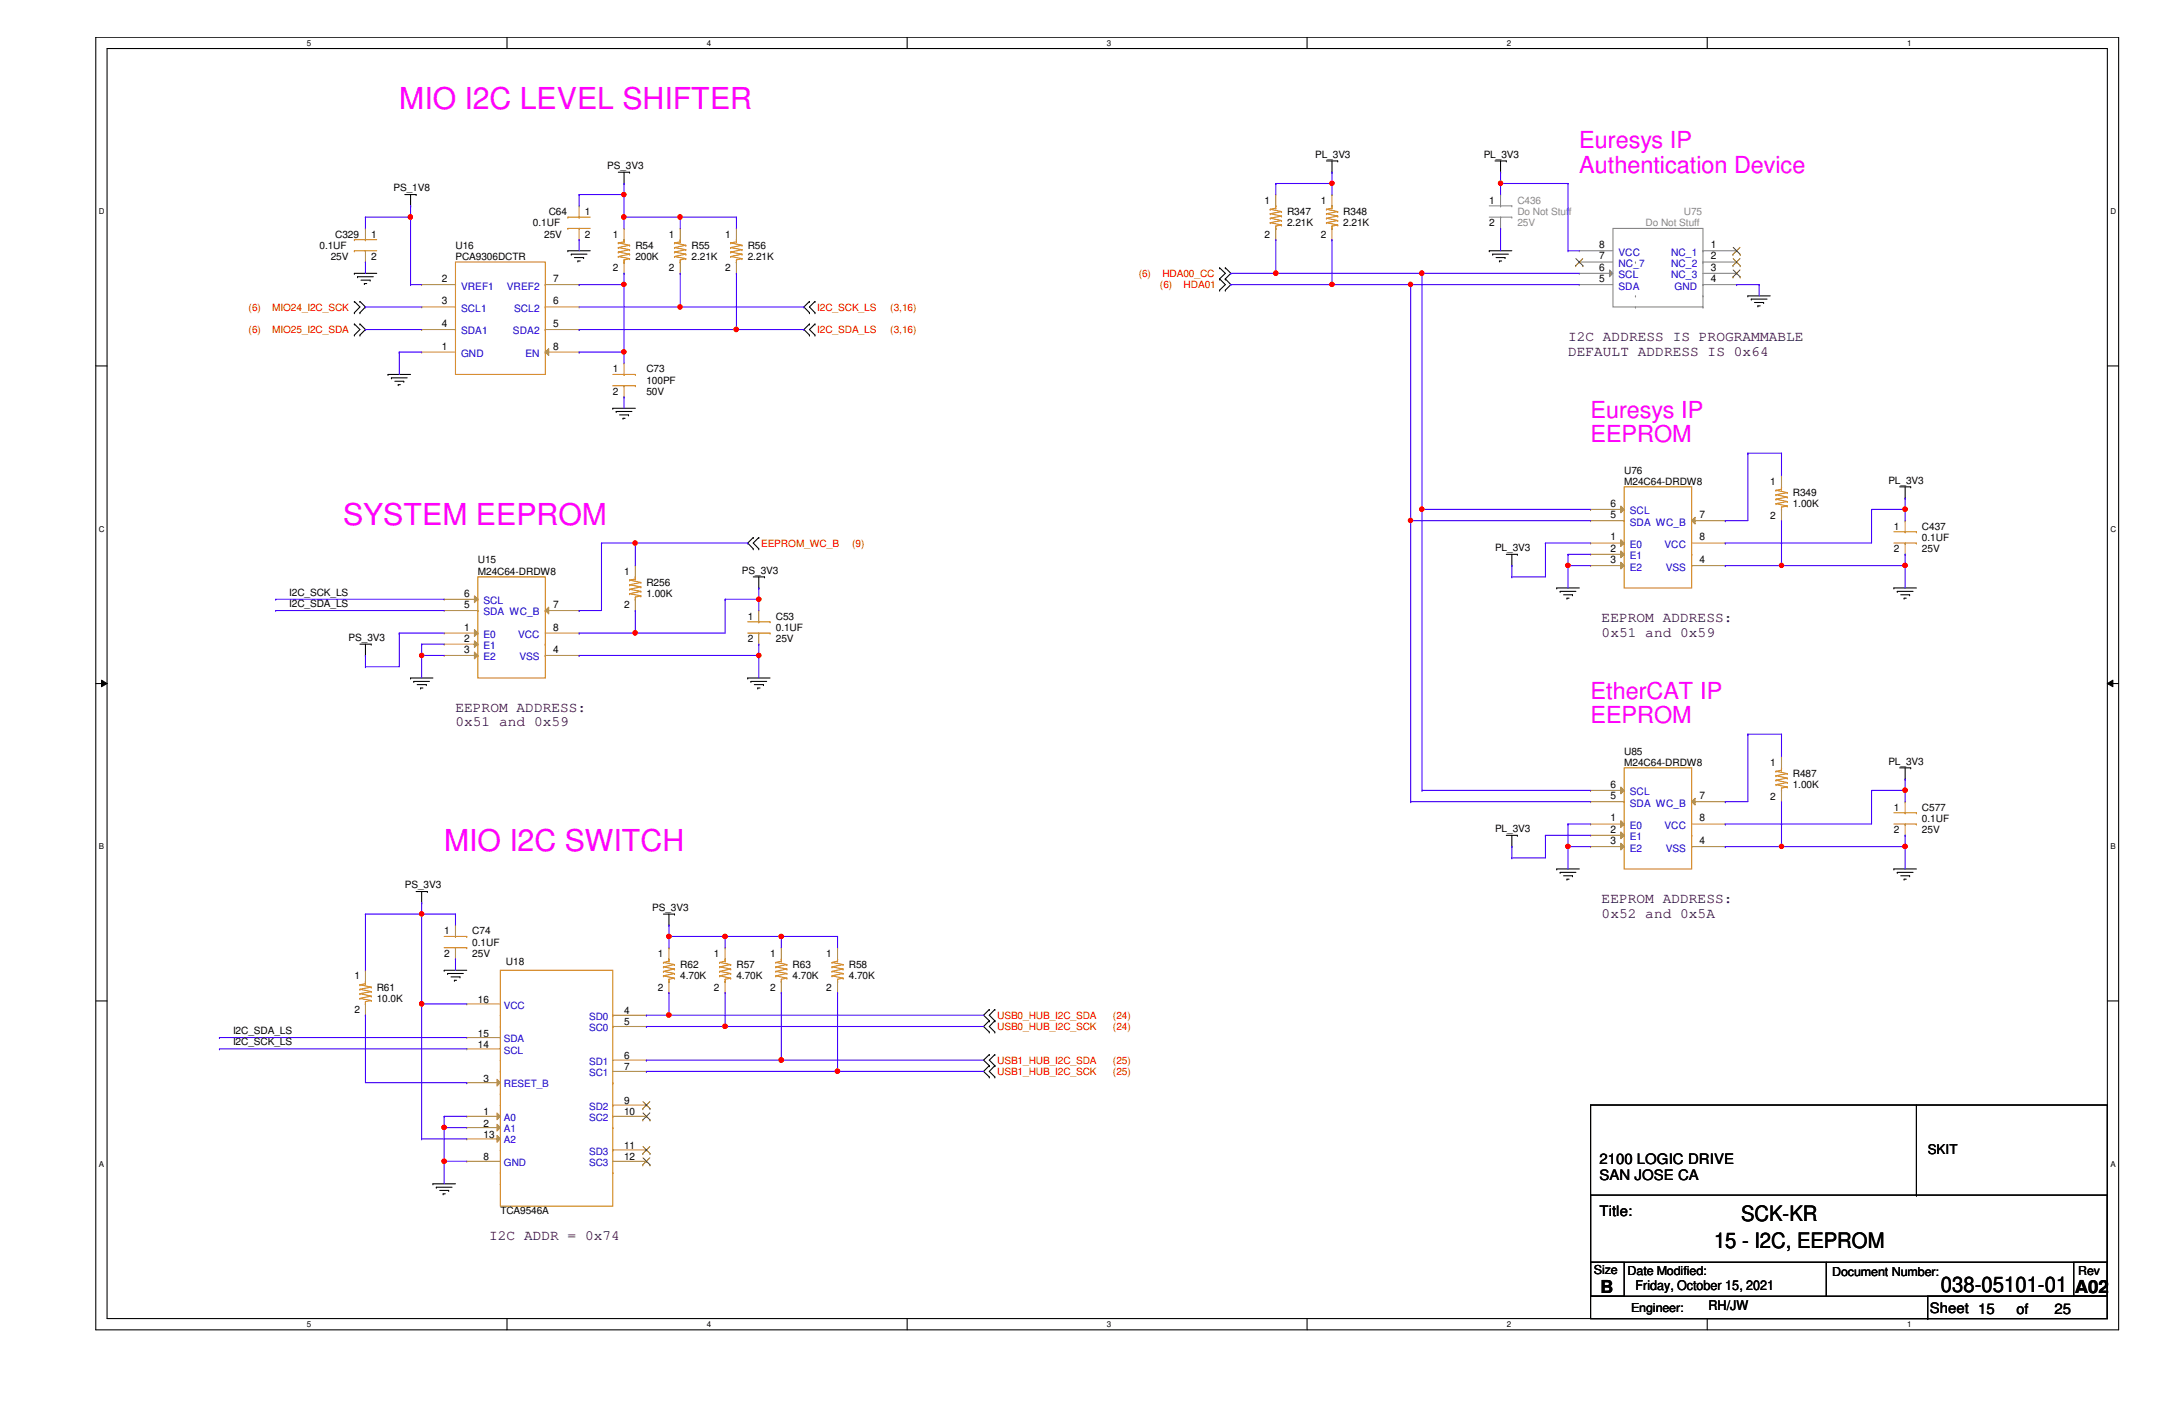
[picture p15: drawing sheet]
<svg xmlns="http://www.w3.org/2000/svg" width="432mm" height="279mm" viewBox="0 0 432 279" stroke-linecap="round" stroke-linejoin="round" font-family="sans-serif">
<defs><g id="words">
<g font-size="6" fill="#f0f">
<text x="79.4" y="21.7">MIO I2C LEVEL SHIFTER</text>
<text x="68.2" y="104.4">SYSTEM EEPROM</text>
<text x="88.3" y="169.2">MIO I2C SWITCH</text>
</g>
<g font-size="4.7" fill="#f0f">
<text x="314.1" y="29.5">Euresys IP</text>
<text x="314.1" y="34.3">Authentication Device</text>
<text x="316.4" y="83.1">Euresys IP</text>
<text x="316.4" y="88">EEPROM</text>
<text x="316.4" y="139">EtherCAT IP</text>
<text x="316.4" y="143.8">EEPROM</text>
</g>
<g font-size="4.2">
<text x="346.3" y="242.8">SCK-KR</text>
<text x="340.9" y="248.2">15 - I2C, EEPROM</text>
<text x="386" y="256.9">038-05101-01</text>
</g>
<g font-size="3.6">
<text x="318.3" y="257">B</text>
<text x="412.7" y="257">A02</text>
</g>
<g font-size="2.9" fill="#400040">
<text x="311.9" y="67.8">I2C ADDRESS IS PROGRAMMABLE</text>
<text x="311.9" y="70.7">DEFAULT ADDRESS IS 0x64</text>
<text x="318.6" y="123.7">EEPROM ADDRESS:</text>
<text x="318.6" y="126.6">0x51 and 0x59</text>
<text x="90.6" y="141.6">EEPROM ADDRESS:</text>
<text x="90.6" y="144.4">0x51 and 0x59</text>
<text x="318.6" y="179.6">EEPROM ADDRESS:</text>
<text x="318.6" y="182.5">0x52 and 0x5A</text>
<text x="97.3" y="246.6">I2C ADDR = 0x74</text>
</g>
<g font-size="2.9">
<text x="318.1" y="231.5">2100 LOGIC DRIVE</text>
<text x="318.1" y="234.7">SAN JOSE CA</text>
<text x="318.1" y="241.8">Title:</text>
<text x="383.8" y="261">Sheet 15</text>
<text x="401.1" y="261.2">of</text>
<text x="408.6" y="261.2">25</text>
</g>
<g font-size="2.7">
<text x="383.4" y="229.5">SKIT</text>
<text x="325.3" y="256.6">Friday, October 15, 2021</text>
<text x="339.8" y="260.6">RH/JW</text>
</g>
<g font-size="2.5">
<text x="317" y="253.3">Size</text>
<text x="323.7" y="253.5">Date Modified:</text>
<text x="364.4" y="253.7">Document Number:</text>
<text x="413.3" y="253.5">Rev</text>
<text x="324.4" y="260.9">Engineer:</text>
</g>
<g font-size="2">
<text x="120.8" y="33.6">PS_3V3</text>
<text x="261.6" y="31.4">PL_3V3</text>
<text x="295.1" y="31.4">PL_3V3</text>
<text x="78.3" y="38.1">PS_1V8</text>
<text x="251.5" y="40.5">1</text>
<text x="262.7" y="40.5">1</text>
<text x="296.2" y="40.5">1</text>
<text x="66.7" y="47.2">C329</text>
<text x="73.8" y="47.2">1</text>
<text x="106" y="45">0.1UF</text>
<text x="108.2" y="47.2">25V</text>
<text x="109.1" y="42.8">C64</text>
<text x="116.3" y="42.8">1</text>
<text x="116.3" y="47.2">2</text>
<text x="121.9" y="47.2">1</text>
<text x="133.1" y="47.2">1</text>
<text x="144.2" y="47.2">1</text>
<text x="251.5" y="47.2">2</text>
<text x="256" y="45">2.21K</text>
<text x="256" y="42.8">R347</text>
<text x="262.7" y="47.2">2</text>
<text x="267.2" y="45">2.21K</text>
<text x="267.2" y="42.8">R348</text>
<text x="296.2" y="45">2</text>
<text x="63.5" y="49.5">0.1UF</text>
<text x="65.8" y="51.7">25V</text>
<text x="73.8" y="51.7">2</text>
<text x="90.6" y="49.5">U16</text>
<text x="90.6" y="51.7">PCA9306DCTR</text>
<text x="121.9" y="53.9">2</text>
<text x="126.4" y="51.7">200K</text>
<text x="126.4" y="49.5">R54</text>
<text x="133.1" y="53.9">2</text>
<text x="137.5" y="51.7">2.21K</text>
<text x="137.5" y="49.5">R55</text>
<text x="144.2" y="53.9">2</text>
<text x="148.7" y="51.7">2.21K</text>
<text x="148.7" y="49.5">R56</text>
<text x="318.1" y="53.8">6</text>
<text x="318.1" y="49.4">8</text>
<text x="318.1" y="51.6">7</text>
<text x="340.3" y="49.4">1</text>
<text x="340.3" y="51.6">2</text>
<text x="340.3" y="53.8">3</text>
<text x="87.9" y="56.1">2</text>
<text x="110" y="56.1">7</text>
<text x="318.1" y="56.1">5</text>
<text x="340.3" y="56.1">4</text>
<text x="87.9" y="60.5">3</text>
<text x="87.9" y="65">4</text>
<text x="110" y="65">5</text>
<text x="110" y="60.5">6</text>
<text x="87.9" y="69.5">1</text>
<text x="110" y="69.5">8</text>
<text x="121.9" y="74">1</text>
<text x="128.6" y="74">C73</text>
<text x="128.6" y="76.3">100PF</text>
<text x="121.9" y="78.5">2</text>
<text x="128.6" y="78.5">50V</text>
<text x="323" y="94.2">U76</text>
<text x="320.3" y="100.8">6</text>
<text x="323" y="96.4">M24C64-DRDW8</text>
<text x="352.1" y="96.4">1</text>
<text x="356.6" y="100.9">1.00K</text>
<text x="356.6" y="98.6">R349</text>
<text x="375.6" y="96.2">PL_3V3</text>
<text x="320.3" y="107.5">1</text>
<text x="320.3" y="103">5</text>
<text x="338" y="103">7</text>
<text x="338" y="107.5">8</text>
<text x="352.1" y="103.1">2</text>
<text x="376.7" y="105.4">1</text>
<text x="382.3" y="105.4">C437</text>
<text x="382.3" y="107.6">0.1UF</text>
<text x="95" y="112.1">U15</text>
<text x="297.3" y="109.6">PL_3V3</text>
<text x="320.3" y="109.7">2</text>
<text x="320.3" y="112">3</text>
<text x="338" y="112">4</text>
<text x="376.7" y="109.8">2</text>
<text x="382.3" y="109.8">25V</text>
<text x="57.5" y="118.5">I2C_SCK_LS</text>
<text x="92.3" y="118.7">6</text>
<text x="95" y="114.3">M24C64-DRDW8</text>
<text x="124.1" y="114.3">1</text>
<text x="128.6" y="118.7">1.00K</text>
<text x="128.6" y="116.5">R256</text>
<text x="147.6" y="114.1">PS_3V3</text>
<text x="57.5" y="120.7">I2C_SDA_LS</text>
<text x="92.3" y="125.4">1</text>
<text x="92.3" y="120.9">5</text>
<text x="110" y="120.9">7</text>
<text x="110" y="125.4">8</text>
<text x="124.1" y="121">2</text>
<text x="148.7" y="123.2">1</text>
<text x="154.3" y="123.2">C53</text>
<text x="154.3" y="125.5">0.1UF</text>
<text x="69.3" y="127.5">PS_3V3</text>
<text x="92.3" y="127.6">2</text>
<text x="92.3" y="129.8">3</text>
<text x="110" y="129.8">4</text>
<text x="148.7" y="127.7">2</text>
<text x="154.3" y="127.7">25V</text>
<text x="323" y="150.1">U85</text>
<text x="323" y="152.3">M24C64-DRDW8</text>
<text x="352.1" y="152.3">1</text>
<text x="356.6" y="154.5">R487</text>
<text x="375.6" y="152.1">PL_3V3</text>
<text x="320.3" y="158.9">5</text>
<text x="320.3" y="156.7">6</text>
<text x="338" y="158.9">7</text>
<text x="352.1" y="159">2</text>
<text x="356.6" y="156.8">1.00K</text>
<text x="376.7" y="161.2">1</text>
<text x="382.3" y="161.2">C577</text>
<text x="297.3" y="165.5">PL_3V3</text>
<text x="320.3" y="163.4">1</text>
<text x="320.3" y="165.6">2</text>
<text x="320.3" y="167.9">3</text>
<text x="338" y="167.9">4</text>
<text x="338" y="163.4">8</text>
<text x="376.7" y="165.7">2</text>
<text x="382.3" y="163.4">0.1UF</text>
<text x="382.3" y="165.7">25V</text>
<text x="80.5" y="176.7">PS_3V3</text>
<text x="88.3" y="185.8">1</text>
<text x="93.9" y="185.8">C74</text>
<text x="129.7" y="181.1">PS_3V3</text>
<text x="88.3" y="190.3">2</text>
<text x="93.9" y="188">0.1UF</text>
<text x="93.9" y="190.3">25V</text>
<text x="100.6" y="191.9">U18</text>
<text x="130.8" y="190.3">1</text>
<text x="142" y="190.3">1</text>
<text x="153.2" y="190.3">1</text>
<text x="164.3" y="190.3">1</text>
<text x="70.5" y="194.8">1</text>
<text x="74.9" y="197">R61</text>
<text x="130.8" y="197">2</text>
<text x="135.3" y="194.8">4.70K</text>
<text x="135.3" y="192.5">R62</text>
<text x="142" y="197">2</text>
<text x="146.5" y="194.8">4.70K</text>
<text x="146.5" y="192.5">R57</text>
<text x="153.2" y="197">2</text>
<text x="157.6" y="194.8">4.70K</text>
<text x="157.6" y="192.5">R63</text>
<text x="164.3" y="197">2</text>
<text x="168.8" y="194.8">4.70K</text>
<text x="168.8" y="192.5">R58</text>
<text x="70.5" y="201.5">2</text>
<text x="74.9" y="199.2">10.0K</text>
<text x="95" y="199.4">16</text>
<text x="124.1" y="201.7">4</text>
<text x="124.1" y="203.9">5</text>
<text x="46.4" y="205.7">I2C_SDA_LS</text>
<text x="46.4" y="207.9">I2C_SCK_LS</text>
<text x="95" y="208.4">14</text>
<text x="95" y="206.2">15</text>
<text x="96.2" y="215.1">3</text>
<text x="124.1" y="212.9">7</text>
<text x="124.1" y="210.6">6</text>
<text x="96.2" y="221.8">1</text>
<text x="124.1" y="219.6">9</text>
<text x="124.1" y="221.8">10</text>
<text x="96.2" y="224">2</text>
<text x="96.2" y="226.3">13</text>
<text x="96.2" y="230.8">8</text>
<text x="124.1" y="228.5">11</text>
<text x="124.1" y="230.8">12</text>
<text x="99.5" y="241.5">TCA9546A</text>
</g>
<g font-size="2" fill="#878787">
<text x="301.8" y="40.5">C436</text>
<text x="301.8" y="42.8">Do Not Stuff</text>
<text x="301.8" y="45">25V</text>
<text x="327.3" y="45">Do Not Stuff</text>
<text x="334.9" y="42.8">U75</text>
</g>
<g font-size="2" fill="#00c">
<text x="321.9" y="50.8">VCC</text>
<text x="321.9" y="53.1">NC_7</text>
<text x="332.4" y="50.8">NC_1</text>
<text x="332.4" y="53.1">NC_2</text>
<text x="91.7" y="57.6">VREF1</text>
<text x="100.8" y="57.6">VREF2</text>
<text x="321.9" y="55.3">SCL</text>
<text x="321.9" y="57.6">SDA</text>
<text x="332.4" y="55.3">NC_3</text>
<text x="333.1" y="57.6">GND</text>
<text x="91.7" y="62">SCL1</text>
<text x="102.2" y="62">SCL2</text>
<text x="91.7" y="71">GND</text>
<text x="91.7" y="66.5">SDA1</text>
<text x="102" y="66.5">SDA2</text>
<text x="104.5" y="71">EN</text>
<text x="324.1" y="104.5">SDA WC_B</text>
<text x="324.1" y="102.3">SCL</text>
<text x="324.1" y="109">E0</text>
<text x="324.1" y="111.2">E1</text>
<text x="324.1" y="113.5">E2</text>
<text x="331" y="109">VCC</text>
<text x="331.3" y="113.5">VSS</text>
<text x="96.1" y="122.4">SDA WC_B</text>
<text x="96.1" y="120.1">SCL</text>
<text x="96.1" y="126.9">E0</text>
<text x="96.1" y="129.1">E1</text>
<text x="96.1" y="131.3">E2</text>
<text x="103" y="126.9">VCC</text>
<text x="103.3" y="131.3">VSS</text>
<text x="324.1" y="160.4">SDA WC_B</text>
<text x="324.1" y="158.2">SCL</text>
<text x="324.1" y="164.8">E0</text>
<text x="324.1" y="167.1">E1</text>
<text x="331" y="164.8">VCC</text>
<text x="324.1" y="169.3">E2</text>
<text x="331.3" y="169.3">VSS</text>
<text x="100.2" y="200.6">VCC</text>
<text x="117.2" y="202.8">SD0</text>
<text x="100.2" y="209.5">SCL</text>
<text x="100.2" y="207.3">SDA</text>
<text x="117.2" y="205">SC0</text>
<text x="117.2" y="214">SC1</text>
<text x="117.2" y="211.8">SD1</text>
<text x="100.2" y="216.2">RESET_B</text>
<text x="117.2" y="220.7">SD2</text>
<text x="100.2" y="222.9">A0</text>
<text x="100.2" y="225.2">A1</text>
<text x="100.2" y="227.4">A2</text>
<text x="117.2" y="222.9">SC2</text>
<text x="100.2" y="231.9">GND</text>
<text x="117.2" y="229.6">SD3</text>
<text x="117.2" y="231.9">SC3</text>
</g>
<g font-size="2" fill="#f00">
<text x="226.5" y="55.1">(6)</text>
<text x="230.7" y="57.3">(6)</text>
<text x="231.2" y="55.1">HDA00_CC</text>
<text x="235.4" y="57.3">HDA01</text>
<text x="49.4" y="61.8">(6)</text>
<text x="54.1" y="61.8">MIO24_I2C_SCK</text>
<text x="162.6" y="61.8">I2C_SCK_LS</text>
<text x="177.1" y="61.8">(3,16)</text>
<text x="49.4" y="66.3">(6)</text>
<text x="54.1" y="66.3">MIO25_I2C_SDA</text>
<text x="162.6" y="66.3">I2C_SDA_LS</text>
<text x="177.1" y="66.3">(3,16)</text>
<text x="151.4" y="108.7">EEPROM_WC_B</text>
<text x="169.5" y="108.7">(9)</text>
<text x="198.3" y="202.6">USB0_HUB_I2C_SDA</text>
<text x="221.4" y="202.6">(24)</text>
<text x="198.3" y="204.8">USB0_HUB_I2C_SCK</text>
<text x="221.4" y="204.8">(24)</text>
<text x="198.3" y="211.5">USB1_HUB_I2C_SDA</text>
<text x="198.3" y="213.7">USB1_HUB_I2C_SCK</text>
<text x="221.4" y="211.5">(25)</text>
<text x="221.4" y="213.7">(25)</text>
</g>
<g font-size="1.6">
<text x="61" y="9.1">5</text>
<text x="140.6" y="9.1">4</text>
<text x="220.2" y="9.1">3</text>
<text x="299.7" y="9.1">2</text>
<text x="379.3" y="9.1">1</text>
<text x="19.6" y="42.6">D</text>
<text x="419.7" y="42.6">D</text>
<text x="19.6" y="105.7">C</text>
<text x="419.7" y="105.7">C</text>
<text x="19.6" y="168.9">B</text>
<text x="419.7" y="168.9">B</text>
<text x="19.6" y="232">A</text>
<text x="419.7" y="232">A</text>
<text x="61" y="263.9">5</text>
<text x="140.6" y="263.9">4</text>
<text x="220.2" y="263.9">3</text>
<text x="299.7" y="263.9">2</text>
<text x="379.3" y="263.9">1</text>
</g>
</g></defs>
<path d="M19.1 7.4h402.3v257.1h-402.3zM21.3 9.7h397.8v252.5h-397.8z" fill="none" stroke="#000" stroke-width=".21"/>
<g fill="#fff">
<path d="M61 7.7h.9v1.7h-.9z"/>
<path d="M61 262.5h.9v1.7h-.9z"/>
</g>
<path d="M100.8 7.4v2.3M100.8 262.2v2.3" fill="none" stroke="#000" stroke-width=".21"/>
<g fill="#fff">
<path d="M140.6 7.7h.9v1.7h-.9z"/>
<path d="M140.6 262.5h.9v1.7h-.9z"/>
</g>
<path d="M180.4 7.4v2.3M180.4 262.2v2.3" fill="none" stroke="#000" stroke-width=".21"/>
<g fill="#fff">
<path d="M220.2 7.7h.9v1.7h-.9z"/>
<path d="M220.2 262.5h.9v1.7h-.9z"/>
</g>
<path d="M260 7.4v2.3M260 262.2v2.3" fill="none" stroke="#000" stroke-width=".21"/>
<g fill="#fff">
<path d="M299.7 7.7h.9v1.7h-.9z"/>
<path d="M299.7 262.5h.9v1.7h-.9z"/>
</g>
<path d="M339.6 7.4v2.3M339.6 262.2v2.3" fill="none" stroke="#000" stroke-width=".21"/>
<g fill="#fff">
<path d="M379.3 7.7h.9v1.7h-.9z"/>
<path d="M379.3 262.5h.9v1.7h-.9z"/>
<path d="M19.6 41.2h1.2v1.8h-1.2z"/>
<path d="M419.7 41.2h1.2v1.8h-1.2z"/>
<path d="M19.6 104.3h1.2v1.8h-1.2z"/>
<path d="M419.7 104.3h1.2v1.8h-1.2z"/>
</g>
<path d="M19.1 72.8h2.2M419.1 72.8h2.3" fill="none" stroke="#000" stroke-width=".21"/>
<g fill="#fff">
<path d="M19.6 167.5h1.1v1.7h-1.1z"/>
<path d="M419.7 167.5h1.1v1.7h-1.1z"/>
</g>
<path d="M19.1 135.9h2.2M419.1 135.9h2.3" fill="none" stroke="#000" stroke-width=".21"/>
<path d="M20.2 135.3l1.1 .6-1.1 .7zM419.1 135.9l1.1-.6v1.3z" fill="#000"/>
<path d="M20.2 135.3l1.1 .6-1.1 .7zM419.1 135.9l1.1-.6v1.3z" fill="none" stroke="#000" stroke-width=".2"/>
<g fill="#fff">
<path d="M19.6 230.6h1.1v1.8h-1.1z"/>
<path d="M419.7 230.6h1.1v1.8h-1.1z"/>
</g>
<g fill="none" stroke="#000" stroke-width=".21">
<path d="M80.5 38.7h2.3M81.7 38.7v2.2M82.8 38.7h.1M123 34.2h2.2M124.1 36.5h.1M124.1 34.2v2.3M125.2 34.2h.1M263.8 32h2.3M264.9 34.2h.1M264.9 32v2.2M266.1 32h.1M297.3 32h2.3"/>
<path d="M298.5 34.2h.1M298.5 32v2.2M299.6 32h.1M70.5 54.4h.1M70.5 59.9h.1M70.5 54.4h4.4M70.5 59.9l1.1 1.1-1.1 1.2M71.1 55h.1M71.1 55h3.2M71.6 59.9h.1M71.6 59.9l1.1 1.1-1.1 1.2M71.8 55.7h1.8"/>
<path d="M72.5 56.4h.1M72.5 56.4h.4M73.6 55.7h.1M81.7 40.9h.1M112.9 49.9h.1M112.9 49.9h4.5M113.6 50.5h.1M113.6 50.5h3.2M114.3 51.2h1.8M114.9 51.9h.1M114.9 51.9h.5M116.1 51.2h.1"/>
<path d="M161 59.9h.1M161 59.9l-1.1 1.1 1.1 1.2M162.1 59.9h.1M162.1 59.9l-1.1 1.1 1.1 1.2M242.6 55.5h.1M242.6 53.3h.1M242.6 57.7h.1M242.6 53.3l1.1 1.1-1.1 1.1M242.6 55.5l1.1 1.1-1.1 1.1M243.7 53.3h.1M243.7 55.5h.1M243.7 57.7h.1"/>
<path d="M243.7 53.3l1.1 1.1-1.1 1.1M243.7 55.5l1.1 1.1-1.1 1.1M296.2 49.9h.1M296.2 49.9h4.5M296.9 50.5h.1M296.9 50.5h3.1M297.6 51.2h1.7M298.2 51.9h.1M298.2 51.9h.5M299.3 51.2h.1M347.6 58.8h.1M347.6 58.8h4.5"/>
<path d="M348.3 59.5h.1M348.3 59.5h3.2M70.5 62.2h.1M70.5 66.6h.1M70.5 64.4h.1M70.5 64.4l1.1 1.1-1.1 1.1M71.6 62.2h.1M71.6 64.4h.1M71.6 66.6h.1M71.6 64.4l1.1 1.1-1.1 1.1M77.2 74.5h.1M77.2 74.5h4.5"/>
<path d="M77.9 75.1h.1M77.9 75.1h3.1M78.5 75.8h1.8M79.2 76.5h.1M79.2 76.5h.4M80.3 75.8h.1M161 62.2h.1M161 64.4h.1M161 66.6h.1M161 64.4l-1.1 1.1 1.1 1.1M162.1 62.2h.1M162.1 66.6h.1"/>
<path d="M162.1 64.4h.1M162.1 64.4l-1.1 1.1 1.1 1.1M349 60.2h1.8M349.6 60.8h.1M349.6 60.8h.5M350.8 60.2h.1M121.9 81.2h.1M121.9 81.2h4.5M122.6 81.8h.1M122.6 81.8h3.1M123.2 82.5h1.8M123.9 83.2h.1"/>
<path d="M123.9 83.2h.4M125 82.5h.1M377.8 96.8h2.2M378.9 99.1h.1M378.9 96.8v2.3M380 96.8h.1M149.8 106.9h.1M149.8 109.1h.1M149.8 114.7h2.3M149.8 106.9l-1.1 1.1 1.1 1.1M150.9 116.9h.1M150.9 109.1h.1"/>
<path d="M150.9 106.9h.1M150.9 114.7v2.2M150.9 106.9l-1.1 1.1 1.1 1.1M152.1 114.7h.1M299.6 110.2h2.2M300.7 112.5h.1M300.7 110.2v2.3M301.8 110.2h.1M309.6 116.9h.1M309.6 116.9h4.5M310.3 117.6h.1M310.3 117.6h3.1"/>
<path d="M311 118.3h1.8M311.7 119h.1M311.7 119h.4M312.8 118.3h.1M376.7 116.9h.1M376.7 116.9h4.5M377.4 117.6h.1M377.4 117.6h3.1M378 118.3h1.8M378.7 119h.1M378.7 119h.4M379.8 118.3h.1"/>
<path d="M71.6 128.1h2.2M72.7 130.3h.1M72.7 128.1v2.2M73.8 128.1h.1M81.7 134.8h.1M81.7 134.8h4.4M82.3 135.5h.1M82.3 135.5h3.1M83 136.1h1.8M83.7 136.8h.1M83.7 136.8h.4M84.8 136.1h.1"/>
<path d="M148.7 134.8h.1M148.7 134.8h4.5M149.4 135.5h.1M149.4 135.5h3.1M150 136.1h1.8M150.7 136.8h.1M150.7 136.8h.5M151.8 136.1h.1M377.8 152.7h2.2M378.9 154.9h.1M378.9 152.7v2.2M380 152.7h.1"/>
<path d="M82.8 177.3h2.2M83.9 179.5h.1M83.9 177.3v2.2M85 177.3h.1M299.6 166.1h2.2M300.7 168.4h.1M300.7 166.1v2.3M301.8 166.1h.1M309.6 172.8h.1M309.6 172.8h4.5M310.3 173.5h.1M310.3 173.5h3.1"/>
<path d="M311 174.2h1.8M311.7 174.8h.1M311.7 174.8h.4M312.8 174.2h.1M376.7 172.8h.1M376.7 172.8h4.5M377.4 173.5h.1M377.4 173.5h3.1M378 174.2h1.8M378.7 174.8h.1M378.7 174.8h.4M379.8 174.2h.1"/>
<path d="M19.1 199.1h2.2M88.3 193h.1M88.3 193h4.5M89 193.6h.1M89 193.6h3.2M89.7 194.3h1.8M90.4 194.9h.1M90.4 194.9h.4M91.5 194.3h.1M132 181.8h2.2M133.1 184h.1M133.1 181.8v2.2"/>
<path d="M134.2 181.8h.1M419.1 199.1h2.3M196.8 200.7h.1M196.8 203h.1M196.8 205.2h.1M196.8 209.7h.1M196.8 211.9h.1M196.8 214.2h.1M196.8 200.7l-1.2 1.2 1.2 1.1M196.8 203l-1.2 1.1 1.2 1.1M196.8 209.7l-1.2 1.1 1.2 1.1M196.8 211.9l-1.2 1.2 1.2 1.1"/>
<path d="M197.9 203h.1M197.9 200.7h.1M197.9 205.2h.1M197.9 211.9h.1M197.9 209.7h.1M197.9 214.2h.1M197.9 200.7l-1.1 1.2 1.1 1.1M197.9 203l-1.1 1.1 1.1 1.1M197.9 209.7l-1.1 1.1 1.1 1.1M197.9 211.9l-1.1 1.2 1.1 1.1M316.4 219.8h102.7v42.4h-102.7zM381.2 219.8v17.9"/>
<path d="M86.1 235.4h.1M86.1 235.4h4.5M86.8 236.1h.1M86.8 236.1h3.1M87.5 236.7h1.7M88.1 237.4h.1M88.1 237.4h.5M89.2 236.7h.1M316.4 237.7h102.7v13.3h-102.7zM381.2 237.7h.1M316.4 251h46.9v6.8h-46.9zM316.4 251h6.6v6.8h-6.6z"/>
<path d="M363.3 251h55.8v6.8h-55.8zM383.4 257.8h35.7v4.4h-35.7zM412.5 251h6.6v6.8h-6.6zM316.4 262.2h67M383.4 262.2h.1"/>
</g>
<path d="M95 114.7h13.5v20.1h-13.5zM95 119.2h.1M95 130.3h.1M95 128.1h.1M95 125.9h.1M95 121.4h.1M108.5 130.3h.1M108.5 128.1h.1M108.5 121.4h.1" fill="none" stroke="#cc8006" stroke-width=".21"/>
<path d="M94.4 125.2l.6 .7-.6 .7z" fill="#a84"/>
<path d="M88.3 125.9h.1M88.3 125.9h6.7M94.4 125.2l.6 .7-.6 .7z" fill="none" stroke="#a84" stroke-width=".21"/>
<path d="M94.4 127.4l.6 .7-.6 .7z" fill="#a84"/>
<path d="M88.3 128.1h.1M88.3 128.1h6.7M94.4 127.4l.6 .7-.6 .7z" fill="none" stroke="#a84" stroke-width=".21"/>
<path d="M94.4 129.7l.6 .6-.6 .7z" fill="#a84"/>
<path d="M88.3 130.3h.1M88.3 121.4h.1M88.3 130.3h6.7M88.3 121.4h6.7M94.4 129.7l.6 .6-.6 .7zM108.5 130.3h6.7M115.2 130.3h.1" fill="none" stroke="#a84" stroke-width=".21"/>
<path d="M94.4 118.5l.6 .7-.6 .6z" fill="#a84"/>
<path d="M88.3 119.2h.1M88.3 119.2h6.7M94.4 118.5l.6 .7-.6 .6z" fill="none" stroke="#a84" stroke-width=".21"/>
<path d="M109.1 120.7v1.4l-.6-.7z" fill="#a84"/>
<g fill="none" stroke="#a84" stroke-width=".21">
<path d="M115.2 40.9h.1M115.2 47.7h.1M115.2 40.9v2.3M115.2 45.4v2.3M124.1 45.4h.1M124.1 54.4h.1M124.1 45.4v2.3M124.1 52.1v2.3M135.3 45.4h.1M135.3 54.4h.1M135.3 45.4v2.3M135.3 52.1v2.3"/>
<path d="M126.4 112.5h.1M126.4 112.5v2.2M126.4 119.2v2.2M378.9 103.5h.1M378.9 110.2h.1M378.9 103.5v2.2M378.9 108v2.2M108.5 121.4h6.7M108.5 125.9h6.7M109.1 120.7v1.4l-.6-.7zM115.2 121.4h.1M115.2 125.9h.1"/>
<path d="M126.4 121.4h.1M150.9 121.4h.1M150.9 128.1h.1M150.9 121.4v2.3M150.9 125.9v2.2M72.7 193h.1M72.7 193v2.2M72.7 199.6v2.3M166.6 188.5h.1M166.6 197.4h.1M166.6 188.5v2.2M166.6 195.2v2.2"/>
<path d="M72.7 201.9h.1"/>
</g>
<g fill="none" stroke="#cc8006" stroke-width=".21">
<path d="M112.9 45.4h.1M112.9 43.2h.1M112.9 45.4h4.5M112.9 43.2h4.5M115.2 45.4h.1M115.2 43.2h.1M123 51h.1M123 50.1h.1M123 49.2h.1M123 48.3h.1M123 48.3l2.2 .5M123 51l2.2 .4"/>
<path d="M123 50.1l2.2 .4M123 49.2l2.2 .5M124.1 47.7h.1M124.1 52.1h.1M124.1 51.7h.1M124.1 48.1h.1M124.1 47.7v.4M124.1 51.7v.4M124.1 48.1l-1.1 .2M125.2 48.8h.1M125.2 51.4h.1M125.2 50.5h.1"/>
<path d="M125.2 49.7h.1M125.2 51.4l-1.1 .3M125.2 50.5l-2.2 .5M125.2 49.7l-2.2 .4M125.2 48.8l-2.2 .4M134.2 51h.1M134.2 50.1h.1M134.2 49.2h.1M134.2 48.3h.1M134.2 48.3l2.2 .5M134.2 51l2.2 .4M134.2 50.1l2.2 .4"/>
<path d="M134.2 49.2l2.2 .5M135.3 47.7h.1M135.3 52.1h.1M135.3 51.7h.1M135.3 48.1h.1M135.3 47.7v.4M135.3 51.7v.4M135.3 48.1l-1.1 .2M136.4 48.8h.1M136.4 51.4h.1M136.4 50.5h.1M136.4 49.7h.1"/>
<path d="M136.4 51.4l-1.1 .3M136.4 50.5l-2.2 .5M136.4 49.7l-2.2 .4M136.4 48.8l-2.2 .4M323 96.8h13.5v20.1h-13.5zM125.2 118.1h.1M125.2 117.2h.1M125.2 116.3h.1M125.2 115.4h.1M125.2 115.4l2.3 .4M125.2 118.1l2.3 .4M125.2 117.2l2.3 .4"/>
<path d="M125.2 116.3l2.3 .4M126.4 114.7h.1M126.4 119.2h.1M126.4 118.7h.1M126.4 115.1h.1M126.4 114.7v.4M126.4 118.7v.5M126.4 115.1l-1.2 .3M127.5 115.8h.1M127.5 118.5h.1M127.5 117.6h.1M127.5 116.7h.1"/>
<path d="M127.5 118.5l-1.1 .2M127.5 117.6l-2.3 .5M127.5 116.7l-2.3 .5M127.5 115.8l-2.3 .5M323 112.5h.1M323 110.2h.1M323 108h.1M323 103.5h.1M323 101.3h.1M336.5 112.5h.1M336.5 110.2h.1M336.5 103.5h.1"/>
<path d="M376.7 108h4.5M376.7 105.7h4.5M378.9 108h.1M378.9 105.7h.1M381.2 108h.1M381.2 105.7h.1M148.7 125.9h4.5M148.7 123.7h4.5M150.9 125.9h.1M150.9 123.7h.1M153.2 125.9h.1M153.2 123.7h.1"/>
<path d="M71.6 198.5h.1M71.6 197.6h.1M71.6 196.7h.1M71.6 195.8h.1M71.6 195.8l2.2 .5M71.6 198.5l2.2 .5M71.6 197.6l2.2 .5M71.6 196.7l2.2 .5M72.7 195.2h.1M72.7 199.6h.1M72.7 199.2h.1M72.7 195.6h.1"/>
<path d="M72.7 195.2v.4M72.7 199.2v.4M72.7 195.6l-1.1 .2M73.8 196.3h.1M73.8 199h.1M73.8 198.1h.1M73.8 197.2h.1M73.8 199l-1.1 .2M73.8 198.1l-2.2 .4M73.8 197.2l-2.2 .4M73.8 196.3l-2.2 .4M165.5 194.1h.1"/>
<path d="M165.5 193.2h.1M165.5 192.3h.1M165.5 191.4h.1M165.5 191.4l2.2 .4M165.5 194.1l2.2 .4M165.5 193.2l2.2 .4M165.5 192.3l2.2 .4M166.6 190.7h.1M166.6 195.2h.1M166.6 194.7h.1M166.6 191.1h.1M166.6 190.7v.4"/>
<path d="M166.6 194.7v.5M166.6 191.1l-1.1 .3M167.7 191.8h.1M167.7 194.5h.1M167.7 193.6h.1M167.7 192.7h.1M167.7 194.5l-1.1 .2M167.7 193.6l-2.2 .5M167.7 192.7l-2.2 .5M167.7 191.8l-2.2 .5"/>
</g>
<path d="M322.4 107.3l.6 .7-.6 .7z" fill="#a84"/>
<path d="M316.4 108h.1M316.4 108h6.6M322.4 107.3l.6 .7-.6 .7z" fill="none" stroke="#a84" stroke-width=".21"/>
<path d="M322.4 109.6l.6 .6-.6 .7z" fill="#a84"/>
<path d="M316.4 110.2h.1M316.4 110.2h6.6M322.4 109.6l.6 .6-.6 .7z" fill="none" stroke="#a84" stroke-width=".21"/>
<path d="M322.4 111.8l.6 .7-.6 .7z" fill="#a84"/>
<path d="M316.4 112.5h.1M316.4 103.5h.1M316.4 112.5h6.6M316.4 103.5h6.6M322.4 111.8l.6 .7-.6 .7zM336.5 112.5h6.7M343.2 112.5h.1" fill="none" stroke="#a84" stroke-width=".21"/>
<path d="M322.4 100.6l.6 .7-.6 .7z" fill="#a84"/>
<path d="M316.4 101.3h.1M316.4 101.3h6.6M322.4 100.6l.6 .7-.6 .7z" fill="none" stroke="#a84" stroke-width=".21"/>
<path d="M336.5 103.5l.6-.6v1.3z" fill="#a84"/>
<g fill="none" stroke="#a84" stroke-width=".21">
<path d="M253.7 38.7h.1M253.7 38.7v2.2M264.9 38.7h.1M264.9 38.7v2.2M146.5 45.4h.1M146.5 54.4h.1M146.5 45.4v2.3M146.5 52.1v2.3M253.7 47.7h.1M253.7 45.4v2.3M264.9 47.7h.1M264.9 45.4v2.3"/>
<path d="M354.3 94.6h.1M354.3 94.6v2.2M336.5 103.5l.6-.6v1.3zM336.5 103.5h6.7M336.5 108h6.7M343.2 103.5h.1M343.2 108h.1M354.3 103.5h.1M354.3 101.3v2.2M378.9 159.4h.1M378.9 159.4v2.2M378.9 166.1h.1"/>
<path d="M378.9 163.9v2.2M90.6 184h.1M90.6 190.7h.1M90.6 184v2.2M90.6 188.5v2.2M133.1 188.5h.1M133.1 197.4h.1M133.1 188.5v2.2M133.1 195.2v2.2"/>
</g>
<g fill="none" stroke="#cc8006" stroke-width=".21">
<path d="M145.3 51h.1M145.3 50.1h.1M145.3 49.2h.1M145.3 48.3h.1M145.3 48.3l2.3 .5M145.3 51l2.3 .4M145.3 50.1l2.3 .4M145.3 49.2l2.3 .5M146.5 47.7h.1M146.5 52.1h.1M146.5 51.7h.1M146.5 48.1h.1"/>
<path d="M146.5 47.7v.4M146.5 51.7v.4M146.5 48.1l-1.2 .2M147.6 48.8h.1M147.6 51.4h.1M147.6 50.5h.1M147.6 49.7h.1M147.6 51.4l-1.1 .3M147.6 50.5l-2.3 .5M147.6 49.7l-2.3 .4M147.6 48.8l-2.3 .4M252.6 44.3h.1"/>
<path d="M252.6 43.4h.1M252.6 42.5h.1M252.6 41.6h.1M252.6 41.6l2.3 .5M252.6 44.3l2.3 .4M252.6 43.4l2.3 .5M252.6 42.5l2.3 .5M253.7 40.9h.1M253.7 45.4h.1M253.7 45h.1M253.7 41.4h.1M253.7 40.9v.5"/>
<path d="M253.7 45v.4M253.7 41.4l-1.1 .2M254.9 42.1h.1M254.9 44.7h.1M254.9 43.9h.1M254.9 43h.1M254.9 44.7l-1.2 .3M254.9 43.9l-2.3 .4M254.9 43l-2.3 .4M254.9 42.1l-2.3 .4M263.8 44.3h.1M263.8 43.4h.1"/>
<path d="M263.8 42.5h.1M263.8 41.6h.1M263.8 41.6l2.3 .5M263.8 44.3l2.3 .4M263.8 43.4l2.3 .5M263.8 42.5l2.3 .5M264.9 40.9h.1M264.9 45.4h.1M264.9 45h.1M264.9 41.4h.1M264.9 40.9v.5M264.9 45v.4"/>
<path d="M264.9 41.4l-1.1 .2M266.1 42.1h.1M266.1 44.7h.1M266.1 43.9h.1M266.1 43h.1M266.1 44.7l-1.2 .3M266.1 43.9l-2.3 .4M266.1 43l-2.3 .4M266.1 42.1l-2.3 .4M353.2 99.3h.1M353.2 98.4h.1M353.2 97.5h.1"/>
<path d="M353.2 97.5l2.3 .5M353.2 99.3l2.3 .4M353.2 98.4l2.3 .4M354.3 96.8h.1M354.3 97.3h.1M354.3 96.8v.5M354.3 97.3l-1.1 .2M355.5 98h.1M355.5 99.7h.1M355.5 98.8h.1M355.5 99.7l-2.3 .5M355.5 98.8l-2.3 .5"/>
<path d="M355.5 98l-2.3 .4M353.2 100.2h.1M353.2 100.2l2.3 .4M354.3 101.3h.1M354.3 100.8h.1M354.3 100.8v.5M355.5 100.6h.1M355.5 100.6l-1.2 .2M323 152.7h13.5v20.1h-13.5zM323 159.4h.1M323 157.2h.1M336.5 159.4h.1"/>
<path d="M323 168.4h.1M323 166.1h.1M323 163.9h.1M336.5 168.4h.1M336.5 166.1h.1M376.7 163.9h4.5M376.7 161.6h4.5M378.9 163.9h.1M378.9 161.6h.1M381.2 163.9h.1M381.2 161.6h.1M88.3 188.5h4.5"/>
<path d="M88.3 186.2h4.5M90.6 188.5h.1M90.6 186.2h.1M92.8 188.5h.1M92.8 186.2h.1M132 194.1h.1M132 193.2h.1M132 192.3h.1M132 191.4h.1M132 191.4l2.2 .4M132 194.1l2.2 .4M132 193.2l2.2 .4"/>
<path d="M132 192.3l2.2 .4M133.1 190.7h.1M133.1 195.2h.1M133.1 194.7h.1M133.1 191.1h.1M133.1 190.7v.4M133.1 194.7v.5M133.1 191.1l-1.1 .3M134.2 191.8h.1M134.2 194.5h.1M134.2 193.6h.1M134.2 192.7h.1"/>
<path d="M134.2 194.5l-1.1 .2M134.2 193.6l-2.2 .5M134.2 192.7l-2.2 .5M134.2 191.8l-2.2 .5"/>
</g>
<path d="M322.4 163.2l.6 .7-.6 .6z" fill="#a84"/>
<path d="M316.4 163.9h.1M316.4 163.9h6.6M322.4 163.2l.6 .7-.6 .6z" fill="none" stroke="#a84" stroke-width=".21"/>
<path d="M322.4 165.4l.6 .7-.6 .7z" fill="#a84"/>
<path d="M316.4 166.1h.1M316.4 166.1h6.6M322.4 165.4l.6 .7-.6 .7z" fill="none" stroke="#a84" stroke-width=".21"/>
<path d="M322.4 167.7l.6 .7-.6 .6z" fill="#a84"/>
<path d="M316.4 159.4h.1M316.4 159.4h6.6M316.4 168.4h.1M316.4 168.4h6.6M322.4 167.7l.6 .7-.6 .6zM336.5 168.4h6.7M343.2 168.4h.1" fill="none" stroke="#a84" stroke-width=".21"/>
<path d="M322.4 156.5l.6 .7-.6 .7z" fill="#a84"/>
<path d="M316.4 157.2h.1M316.4 157.2h6.6M322.4 156.5l.6 .7-.6 .7z" fill="none" stroke="#a84" stroke-width=".21"/>
<path d="M336.5 159.4l.6-.7v1.4z" fill="#a84"/>
<g fill="none" stroke="#a84" stroke-width=".21">
<path d="M72.7 45.4h.1M72.7 52.1h.1M72.7 45.4v2.3M72.7 49.9v2.2M124.1 72.2h.1M124.1 79h.1M124.1 72.2v2.3M124.1 76.7v2.3M336.5 159.4l.6-.7v1.4zM336.5 159.4h6.7M343.2 159.4h.1M336.5 163.9h6.7"/>
<path d="M343.2 163.9h.1M144.2 188.5h.1M144.2 197.4h.1M144.2 188.5v2.2M144.2 195.2v2.2"/>
</g>
<g fill="none" stroke="#cc8006" stroke-width=".21">
<path d="M70.5 49.9h.1M70.5 47.7h.1M70.5 49.9h4.4M70.5 47.7h4.4M72.7 49.9h.1M72.7 47.7h.1M121.9 76.7h4.5M121.9 74.5h4.5M124.1 76.7h.1M124.1 74.5h.1M126.4 76.7h.1M126.4 74.5h.1"/>
<path d="M99.5 193h22.4v46.9h-22.4zM143.1 194.1h.1M143.1 193.2h.1M143.1 192.3h.1M143.1 191.4h.1M143.1 191.4l2.2 .4M143.1 194.1l2.2 .4M143.1 193.2l2.2 .4M143.1 192.3l2.2 .4M144.2 190.7h.1M144.2 195.2h.1M144.2 194.7h.1"/>
<path d="M144.2 191.1h.1M144.2 190.7v.4M144.2 194.7v.5M144.2 191.1l-1.1 .3M145.3 191.8h.1M145.3 194.5h.1M145.3 193.6h.1M145.3 192.7h.1M145.3 194.5l-1.1 .2M145.3 193.6l-2.2 .5M145.3 192.7l-2.2 .5M145.3 191.8l-2.2 .5"/>
<path d="M99.5 204.1h.1M99.5 201.9h.1M99.5 208.6h.1M99.5 206.3h.1M99.5 213.1h.1M99.5 210.8h.1M99.5 219.8h.1M99.5 217.5h.1M99.5 215.3h.1M121.9 204.1h.1M121.9 201.9h.1M121.9 219.8h.1"/>
<path d="M121.9 215.3h.1M99.5 235.4h.1M99.5 233.2h.1M99.5 230.9h.1M99.5 228.7h.1M99.5 226.5h.1M99.5 224.2h.1M99.5 222h.1M121.9 233.2h.1M121.9 224.2h.1M121.9 228.7h.1M121.9 222h.1"/>
</g>
<path d="M98.8 221.3l.7 .7-.7 .7z" fill="#a84"/>
<path d="M92.8 222h.1M92.8 222h6.7M98.8 221.3l.7 .7-.7 .7z" fill="none" stroke="#a84" stroke-width=".21"/>
<path d="M98.8 223.6l.7 .6-.7 .7z" fill="#a84"/>
<path d="M92.8 224.2h.1M92.8 224.2h6.7M98.8 223.6l.7 .6-.7 .7z" fill="none" stroke="#a84" stroke-width=".21"/>
<path d="M98.8 214.6l.7 .7-.7 .7z" fill="#a84"/>
<g fill="none" stroke="#a84" stroke-width=".21">
<path d="M92.8 199.6h.1M92.8 199.6h6.7M92.8 215.3h.1M92.8 208.6h.1M92.8 206.3h.1M92.8 215.3h6.7M92.8 208.6h6.7M92.8 206.3h6.7M98.8 214.6l.7 .7-.7 .7zM121.9 213.1h6.7M121.9 219.8h6.7M121.9 201.9h6.7"/>
<path d="M121.9 204.1h6.7M121.9 210.8h6.7M128.6 213.1h.1M128.6 219.8h.1M128.6 201.9h.1M128.6 204.1h.1M128.6 210.8h.1M92.8 230.9h.1M92.8 230.9h6.7M121.9 222h6.7M121.9 228.7h6.7M121.9 230.9h6.7"/>
<path d="M128.6 222h.1M128.6 228.7h.1M128.6 230.9h.1"/>
</g>
<g fill="none" stroke="#804000" stroke-width=".2">
<path d="M127.9 219.1l1.4 1.4M129.2 219.1l-1.4 1.4M127.8 220.5h.1M127.8 222.7h.1M127.8 229.4h.1M127.8 231.6h.1M127.9 221.3l1.4 1.4M127.9 228l1.4 1.4M127.9 230.3l1.4 1.3M129.2 221.3l-1.4 1.4M129.2 228l-1.4 1.4M129.2 230.3l-1.4 1.3"/>
<path d="M129.3 220.5h.1M129.3 222.7h.1M129.3 229.4h.1M129.3 231.6h.1"/>
</g>
<path d="M98.8 225.8l.7 .7-.7 .7z" fill="#a84"/>
<path d="M92.8 226.5h.1M92.8 226.5h6.7M98.8 225.8l.7 .7-.7 .7z" fill="none" stroke="#a84" stroke-width=".21"/>
<g fill="none" stroke="#878787" stroke-width=".21">
<path d="M298.5 38.7h.1M298.5 38.7v2.2M296.2 43.2h4.5M296.2 40.9h4.5M298.5 43.2h.1M298.5 40.9h.1M298.5 45.4h.1M298.5 43.2v2.2M300.7 43.2h.1M300.7 40.9h.1M320.8 45.4h17.9v15.6h-17.9zM325.3 58.8h.1"/>
<path d="M325.3 52.1h.1M338.7 58.8h.1M338.7 56.6h.1M338.7 52.1h.1M338.7 49.9h.1M338.7 49.9h6.7M338.7 52.1h6.7M338.7 54.4h6.7M345.4 49.9h.1M345.4 52.1h.1M345.4 54.4h.1M325.3 61h.1"/>
<path d="M338.7 61h.1"/>
</g>
<path d="M344.7 50.6h.1M344.7 52.8h.1M344.7 55.1h.1M344.7 49.2l1.4 1.4M344.7 51.4l1.4 1.4M344.7 53.7l1.4 1.4M346.1 49.2l-1.4 1.4M346.1 51.4l-1.4 1.4M346.1 53.7l-1.4 1.4M346.1 50.6h.1M346.1 52.8h.1M346.1 55.1h.1" fill="none" stroke="#804000" stroke-width=".2"/>
<path d="M320.1 53.7l.7 .7-.7 .6z" fill="#a84"/>
<path d="M314.1 54.4h.1M314.1 56.6h.1M314.1 49.9h.1M314.1 52.1h.1M314.1 54.4h6.7M314.1 56.6h6.7M314.1 49.9h6.7M314.1 52.1h6.7M320.1 53.7l.7 .7-.7 .6zM338.7 56.6h6.7M345.4 56.6h.1" fill="none" stroke="#878787" stroke-width=".21"/>
<path d="M313.4 52.8h.1M313.4 51.4l1.4 1.4M314.8 51.4l-1.4 1.4M314.8 52.8h.1" fill="none" stroke="#804000" stroke-width=".2"/>
<g fill="none" stroke="#cc8006" stroke-width=".21">
<path d="M90.6 52.1h17.9v22.4h-17.9zM90.6 56.6h.1M108.5 56.6h.1M90.6 70h.1M90.6 65.5h.1M90.6 61h.1M108.5 70h.1M108.5 61h.1M108.5 65.5h.1M353.2 156h.1M353.2 155.2h.1M353.2 154.3h.1"/>
<path d="M353.2 153.4h.1M353.2 153.4l2.3 .4M353.2 156l2.3 .5M353.2 155.2l2.3 .4M353.2 154.3l2.3 .4M354.3 152.7h.1M354.3 157.2h.1M354.3 156.7h.1M354.3 153.2h.1M354.3 152.7v.5M354.3 156.7v.5M354.3 153.2l-1.1 .2"/>
<path d="M355.5 153.8h.1M355.5 156.5h.1M355.5 155.6h.1M355.5 154.7h.1M355.5 156.5l-1.2 .2M355.5 155.6l-2.3 .4M355.5 154.7l-2.3 .5M355.5 153.8l-2.3 .5M154.3 194.1h.1M154.3 193.2h.1M154.3 192.3h.1M154.3 191.4h.1"/>
<path d="M154.3 191.4l2.2 .4M154.3 194.1l2.2 .4M154.3 193.2l2.2 .4M154.3 192.3l2.2 .4M155.4 190.7h.1M155.4 195.2h.1M155.4 194.7h.1M155.4 191.1h.1M155.4 190.7v.4M155.4 194.7v.5M155.4 191.1l-1.1 .3M156.5 191.8h.1"/>
<path d="M156.5 194.5h.1M156.5 193.6h.1M156.5 192.7h.1M156.5 194.5l-1.1 .2M156.5 193.6l-2.2 .5M156.5 192.7l-2.2 .5M156.5 191.8l-2.2 .5"/>
</g>
<g fill="none" stroke="#a84" stroke-width=".21">
<path d="M83.9 56.6h.1M83.9 56.6h6.7M108.5 56.6h6.7M115.2 56.6h.1M83.9 70h.1M83.9 61h.1M83.9 65.5h.1M83.9 70h6.7M83.9 61h6.7M83.9 65.5h6.7M108.5 61h6.7M108.5 65.5h6.7"/>
<path d="M115.2 65.5h.1M115.2 61h.1M354.3 150.5h.1M354.3 159.4h.1M354.3 150.5v2.2M354.3 157.2v2.2M155.4 188.5h.1M155.4 197.4h.1M155.4 188.5v2.2M155.4 195.2v2.2"/>
</g>
<path d="M108.5 70l.6-.7v1.4z" fill="#a84"/>
<path d="M108.5 70l.6-.7v1.4zM108.5 70h6.7M115.2 70h.1" fill="none" stroke="#a84" stroke-width=".21"/>
<path d="M119.6 108h.1M119.6 108h6.8" fill="none" stroke="#4200ff" stroke-width=".21"/>
<circle cx="126.3" cy="108" r=".43" fill="#f00"/>
<circle cx="126.3" cy="108" r=".43" fill="none" stroke="#f00" stroke-width=".21"/>
<path d="M119.6 108h.1M119.6 108v13.4M126.4 108h.1M126.4 108v4.5M126.4 108h22.3M144.2 119.2h.1M144.2 119.2v6.7M148.7 108h.1M150.9 116.9h.1M150.9 116.9v2.3h-6.7" fill="none" stroke="#4200ff" stroke-width=".21"/>
<circle cx="150.9" cy="119.2" r=".43" fill="#f00"/>
<circle cx="150.9" cy="119.2" r=".43" fill="none" stroke="#f00" stroke-width=".21"/>
<path d="M150.9 119.2h.1M150.9 119.2v2.2M79.4 125.9h.1M79.4 125.9h8.9M79.4 125.9v6.7M115.2 121.4h.1M115.2 125.9h.1M115.2 121.4h4.4M126.4 121.4h.1M126.4 121.4v4.5h-11.2" fill="none" stroke="#4200ff" stroke-width=".21"/>
<circle cx="126.3" cy="125.9" r=".43" fill="#f00"/>
<circle cx="126.3" cy="125.9" r=".43" fill="none" stroke="#f00" stroke-width=".21"/>
<path d="M72.7 130.3h.1M72.7 130.3v2.3M83.9 128.1h.1M83.9 130.3h.1M83.9 128.1h4.4M83.9 128.1v6.7M83.9 130.3h4.4M126.4 125.9h.1M126.4 125.9h17.8M150.9 128.1h.1M150.9 128.1v2.2" fill="none" stroke="#4200ff" stroke-width=".21"/>
<circle cx="83.9" cy="130.3" r=".43" fill="#f00"/>
<circle cx="83.9" cy="130.3" r=".43" fill="none" stroke="#f00" stroke-width=".21"/>
<path d="M115.2 130.3h.1M115.2 130.3h35.7" fill="none" stroke="#4200ff" stroke-width=".21"/>
<circle cx="150.9" cy="130.3" r=".43" fill="#f00"/>
<circle cx="150.9" cy="130.3" r=".43" fill="none" stroke="#f00" stroke-width=".21"/>
<path d="M115.2 38.7h.1M124.1 36.5h.1M124.1 36.5v2.2h-8.9M72.7 132.6h.1M72.7 132.6h6.7M150.9 130.3h.1M150.9 130.3v4.5" fill="none" stroke="#4200ff" stroke-width=".21"/>
<circle cx="124.1" cy="38.7" r=".43" fill="#f00"/>
<circle cx="124.1" cy="38.7" r=".43" fill="none" stroke="#f00" stroke-width=".21"/>
<path d="M115.2 38.7h.1M115.2 38.7v2.2M124.1 38.7h.1M124.1 38.7v4.5" fill="none" stroke="#4200ff" stroke-width=".21"/>
<circle cx="124.1" cy="43.2" r=".44" fill="#f00"/>
<circle cx="124.1" cy="43.2" r=".44" fill="none" stroke="#f00" stroke-width=".21"/>
<path d="M81.7 40.9h.1M81.7 40.9v2.3" fill="none" stroke="#4200ff" stroke-width=".21"/>
<circle cx="81.6" cy="43.2" r=".44" fill="#f00"/>
<circle cx="81.6" cy="43.2" r=".44" fill="none" stroke="#f00" stroke-width=".21"/>
<path d="M72.7 43.2h.1M72.7 43.2v2.2M72.7 43.2h9M81.7 43.2h.1M81.7 43.2v13.4M124.1 43.2h.1M124.1 43.2h22.4M124.1 43.2v2.2M135.3 43.2h.1M135.3 43.2v2.2" fill="none" stroke="#4200ff" stroke-width=".21"/>
<circle cx="135.2" cy="43.2" r=".44" fill="#f00"/>
<circle cx="135.2" cy="43.2" r=".44" fill="none" stroke="#f00" stroke-width=".21"/>
<g fill="none" stroke="#4200ff" stroke-width=".21">
<path d="M72.7 52.1h.1M72.7 52.1v2.3M81.7 56.6h.1M81.7 56.6h2.2M115.2 47.7h.1M115.2 56.6h.1M115.2 47.7v2.2M124.1 54.4h.1M124.1 54.4v2.2h-8.9M135.3 54.4h.1M135.3 54.4v6.6M146.5 43.2h.1"/>
<path d="M146.5 54.4h.1M146.5 43.2v2.2M146.5 54.4v11.1"/>
</g>
<circle cx="124.1" cy="56.6" r=".43" fill="#f00"/>
<circle cx="124.1" cy="56.6" r=".43" fill="none" stroke="#f00" stroke-width=".21"/>
<path d="M124.1 56.6h.1M124.1 56.6v13.4M72.7 61h.1M72.7 61h11.2M115.2 61h20.1M135.3 61h.1" fill="none" stroke="#4200ff" stroke-width=".21"/>
<circle cx="135.3" cy="61" r=".43" fill="#f00"/>
<circle cx="135.3" cy="61" r=".43" fill="none" stroke="#f00" stroke-width=".21"/>
<path d="M72.7 65.5h.1M72.7 65.5h11.2M115.2 65.5h.1M115.2 65.5h31.3M135.3 61h24.6M159.9 61h.1" fill="none" stroke="#4200ff" stroke-width=".21"/>
<circle cx="146.4" cy="65.5" r=".44" fill="#f00"/>
<circle cx="146.4" cy="65.5" r=".44" fill="none" stroke="#f00" stroke-width=".21"/>
<path d="M79.4 70h.1M79.4 70v4.5M79.4 70h4.5M115.2 70h.1M115.2 70h8.9M146.5 65.5h13.4M159.9 65.5h.1" fill="none" stroke="#4200ff" stroke-width=".21"/>
<circle cx="124.1" cy="70" r=".43" fill="#f00"/>
<circle cx="124.1" cy="70" r=".43" fill="none" stroke="#f00" stroke-width=".21"/>
<path d="M124.1 70h.1M124.1 79h.1M124.1 70v2.2M124.1 79v2.2M83.9 179.5h.1M83.9 179.5v20.1M83.9 181.8h.1M83.9 181.8h6.7" fill="none" stroke="#4200ff" stroke-width=".21"/>
<circle cx="83.9" cy="181.7" r=".43" fill="#f00"/>
<circle cx="83.9" cy="181.7" r=".43" fill="none" stroke="#f00" stroke-width=".21"/>
<path d="M90.6 181.8h.1M90.6 181.8v2.2M133.1 184h.1M133.1 184v2.2" fill="none" stroke="#4200ff" stroke-width=".21"/>
<circle cx="133" cy="186.2" r=".44" fill="#f00"/>
<circle cx="133" cy="186.2" r=".44" fill="none" stroke="#f00" stroke-width=".21"/>
<path d="M133.1 186.2h.1M133.1 186.2h22.3M133.1 186.2v2.3M144.2 186.2h.1M144.2 186.2v2.3" fill="none" stroke="#4200ff" stroke-width=".21"/>
<circle cx="155.4" cy="186.2" r=".44" fill="#f00"/>
<circle cx="155.4" cy="186.2" r=".44" fill="none" stroke="#f00" stroke-width=".21"/>
<circle cx="144.2" cy="186.2" r=".44" fill="#f00"/>
<circle cx="144.2" cy="186.2" r=".44" fill="none" stroke="#f00" stroke-width=".21"/>
<g fill="none" stroke="#4200ff" stroke-width=".21">
<path d="M72.7 181.8h.1M72.7 181.8v11.2M90.6 190.7h.1M90.6 190.7v2.3M133.1 197.4h.1M133.1 197.4v4.5M144.2 197.4h.1M144.2 197.4v6.7M155.4 186.2h.1M155.4 186.2v2.3M155.4 186.2h11.2M166.6 186.2h.1"/>
<path d="M166.6 186.2v2.3"/>
</g>
<circle cx="144.2" cy="204.1" r=".44" fill="#f00"/>
<circle cx="144.2" cy="204.1" r=".44" fill="none" stroke="#f00" stroke-width=".21"/>
<path d="M155.4 197.4h.1M155.4 197.4v13.4" fill="none" stroke="#4200ff" stroke-width=".21"/>
<circle cx="155.4" cy="210.8" r=".45" fill="#f00"/>
<circle cx="155.4" cy="210.8" r=".45" fill="none" stroke="#f00" stroke-width=".21"/>
<path d="M166.6 197.4h.1M166.6 197.4v15.7" fill="none" stroke="#4200ff" stroke-width=".21"/>
<circle cx="166.6" cy="213" r=".44" fill="#f00"/>
<circle cx="166.6" cy="213" r=".44" fill="none" stroke="#f00" stroke-width=".21"/>
<path d="M83.9 199.6h.1M83.9 199.6h8.9M83.9 199.6v26.9" fill="none" stroke="#4200ff" stroke-width=".21"/>
<circle cx="83.8" cy="199.6" r=".44" fill="#f00"/>
<circle cx="83.8" cy="199.6" r=".44" fill="none" stroke="#f00" stroke-width=".21"/>
<path d="M72.7 201.9h.1M72.7 201.9v13.4M128.6 201.9h.1M128.6 201.9h67M133.1 201.9h.1" fill="none" stroke="#4200ff" stroke-width=".21"/>
<circle cx="133" cy="201.8" r=".44" fill="#f00"/>
<circle cx="133" cy="201.8" r=".44" fill="none" stroke="#f00" stroke-width=".21"/>
<g fill="none" stroke="#4200ff" stroke-width=".21">
<path d="M43.6 206.3h.1M43.6 208.6h.1M43.6 206.3h49.2M43.6 208.6h49.2M72.7 215.3h20.1M92.8 215.3h.1M128.6 204.1h.1M128.6 210.8h.1M128.6 213.1h.1M128.6 204.1h67M128.6 210.8h67M128.6 213.1h67"/>
<path d="M144.2 204.1h.1M155.4 210.8h.1M166.6 213.1h.1M88.3 222h.1M88.3 224.2h.1M88.3 222v8.9M88.3 222h4.5M88.3 224.2h4.5"/>
</g>
<circle cx="88.3" cy="224.2" r=".44" fill="#f00"/>
<circle cx="88.3" cy="224.2" r=".44" fill="none" stroke="#f00" stroke-width=".21"/>
<path d="M83.9 226.5h.1M83.9 226.5h8.9M88.3 230.9h.1M88.3 230.9v4.5" fill="none" stroke="#4200ff" stroke-width=".21"/>
<circle cx="88.3" cy="230.9" r=".44" fill="#f00"/>
<circle cx="88.3" cy="230.9" r=".44" fill="none" stroke="#f00" stroke-width=".21"/>
<g fill="none" stroke="#4200ff" stroke-width=".21">
<path d="M253.7 36.5h.1M253.7 36.5v2.2M264.9 34.2h.1M264.9 34.2v2.3h-11.2M298.5 34.2h.1M298.5 34.2v2.3M54.8 119.2h.1M54.8 119.2h33.5M54.8 121.4h.1M54.8 121.4h33.5M72.7 181.8h.1M72.7 181.8h11.2"/>
<path d="M88.3 230.9h.1M88.3 230.9h4.5"/>
</g>
<circle cx="264.9" cy="36.4" r=".43" fill="#f00"/>
<circle cx="264.9" cy="36.4" r=".43" fill="none" stroke="#f00" stroke-width=".21"/>
<path d="M298.5 36.5h.1M298.5 36.5v2.2M298.5 36.5h13.4" fill="none" stroke="#4200ff" stroke-width=".21"/>
<circle cx="298.4" cy="36.4" r=".43" fill="#f00"/>
<circle cx="298.4" cy="36.4" r=".43" fill="none" stroke="#f00" stroke-width=".21"/>
<g fill="none" stroke="#4200ff" stroke-width=".21">
<path d="M311.9 36.5h.1M311.9 36.5v13.4M244.8 54.4h.1M253.7 47.7h.1M253.7 47.7v6.7h-8.9M264.9 47.7h.1M264.9 47.7v8.9M282.8 54.4h.1M282.8 54.4v46.9M298.5 45.4h.1M298.5 45.4v4.5M311.9 49.9h.1"/>
<path d="M311.9 49.9h2.2"/>
</g>
<circle cx="282.8" cy="54.3" r=".44" fill="#f00"/>
<circle cx="282.8" cy="54.3" r=".44" fill="none" stroke="#f00" stroke-width=".21"/>
<path d="M244.8 56.6h.1M244.8 56.6h20.1M280.6 56.6h.1M280.6 56.6h33.5M280.6 56.6v46.9M282.8 54.4h.1M282.8 54.4h31.3" fill="none" stroke="#4200ff" stroke-width=".21"/>
<circle cx="280.5" cy="56.6" r=".43" fill="#f00"/>
<circle cx="280.5" cy="56.6" r=".43" fill="none" stroke="#f00" stroke-width=".21"/>
<g fill="none" stroke="#4200ff" stroke-width=".21">
<path d="M345.4 56.6h.1M345.4 56.6h4.5M349.9 56.6h.1M349.9 56.6v2.2M347.6 90.1h.1M347.6 90.1v13.4M347.6 90.1h6.7M354.3 90.1h.1M354.3 90.1v4.5M378.9 99.1h.1M378.9 99.1v2.2h-6.7M282.8 101.3h.1"/>
<path d="M282.8 101.3h33.6M372.2 101.3h.1M372.2 101.3v6.7"/>
</g>
<circle cx="378.9" cy="101.3" r=".44" fill="#f00"/>
<circle cx="378.9" cy="101.3" r=".44" fill="none" stroke="#f00" stroke-width=".21"/>
<g fill="none" stroke="#4200ff" stroke-width=".21">
<path d="M280.6 103.5h.1M280.6 103.5h35.8M307.4 108h.1M307.4 108h9M307.4 108v6.7M311.9 110.2h.1M311.9 110.2h4.5M311.9 110.2v2.3M343.2 103.5h.1M343.2 108h.1M343.2 103.5h4.4M343.2 108h29"/>
<path d="M354.3 112.5h.1M354.3 103.5v9M378.9 101.3h.1M378.9 101.3v2.2"/>
</g>
<circle cx="311.9" cy="112.4" r=".44" fill="#f00"/>
<circle cx="311.9" cy="112.4" r=".44" fill="none" stroke="#f00" stroke-width=".21"/>
<path d="M300.7 112.5h.1M300.7 112.5v2.2M311.9 112.5h.1M311.9 112.5v4.4M311.9 112.5h4.5M343.2 112.5h.1M354.3 112.5h.1M378.9 110.2h.1M378.9 110.2v2.3h-35.7" fill="none" stroke="#4200ff" stroke-width=".21"/>
<circle cx="378.9" cy="112.4" r=".44" fill="#f00"/>
<circle cx="378.9" cy="112.4" r=".44" fill="none" stroke="#f00" stroke-width=".21"/>
<circle cx="354.3" cy="112.4" r=".43" fill="#f00"/>
<circle cx="354.3" cy="112.4" r=".43" fill="none" stroke="#f00" stroke-width=".21"/>
<g fill="none" stroke="#4200ff" stroke-width=".21">
<path d="M300.7 114.7h.1M300.7 114.7h6.7M378.9 112.5h.1M378.9 112.5v4.4M282.8 157.2h.1M282.8 157.2h33.6M347.6 146h.1M347.6 146v13.4M347.6 146h6.7M354.3 146h.1M354.3 146v4.5M372.2 157.2h.1"/>
<path d="M372.2 157.2v6.7M378.9 154.9h.1M378.9 154.9v2.3h-6.7"/>
</g>
<circle cx="378.9" cy="157.1" r=".44" fill="#f00"/>
<circle cx="378.9" cy="157.1" r=".44" fill="none" stroke="#f00" stroke-width=".21"/>
<g fill="none" stroke="#4200ff" stroke-width=".21">
<path d="M280.6 159.4h.1M280.6 159.4h35.8M343.2 159.4h.1M343.2 159.4h4.4M354.3 159.4v9M378.9 157.2h.1M378.9 157.2v2.2M300.7 168.4h.1M300.7 168.4v2.2M307.4 166.1h.1M307.4 166.1h9M307.4 166.1v4.5"/>
<path d="M311.9 163.9h.1M311.9 168.4h.1M311.9 163.9h4.5M311.9 163.9v8.9M343.2 163.9h.1M343.2 163.9h29M354.3 168.4h.1M378.9 166.1h.1M378.9 166.1v2.3"/>
</g>
<circle cx="311.9" cy="168.3" r=".44" fill="#f00"/>
<circle cx="311.9" cy="168.3" r=".44" fill="none" stroke="#f00" stroke-width=".21"/>
<path d="M311.9 168.4h.1M311.9 168.4h4.5M343.2 168.4h.1M343.2 168.4h35.7M354.3 168.4h.1" fill="none" stroke="#4200ff" stroke-width=".21"/>
<circle cx="354.3" cy="168.3" r=".43" fill="#f00"/>
<circle cx="354.3" cy="168.3" r=".43" fill="none" stroke="#f00" stroke-width=".21"/>
<path d="M378.9 168.4h.1M378.9 168.4v4.4" fill="none" stroke="#4200ff" stroke-width=".21"/>
<circle cx="378.9" cy="168.3" r=".44" fill="#f00"/>
<circle cx="378.9" cy="168.3" r=".44" fill="none" stroke="#f00" stroke-width=".21"/>
<path d="M282.8 101.3h.1M282.8 101.3v55.9M300.7 170.6h.1M300.7 170.6h6.7" fill="none" stroke="#4200ff" stroke-width=".21"/>
<circle cx="282.8" cy="101.3" r=".43" fill="#f00"/>
<circle cx="282.8" cy="101.3" r=".43" fill="none" stroke="#f00" stroke-width=".21"/>
<path d="M280.6 103.5h.1M280.6 103.5v55.9" fill="none" stroke="#4200ff" stroke-width=".21"/>
<circle cx="280.5" cy="103.5" r=".43" fill="#f00"/>
<circle cx="280.5" cy="103.5" r=".43" fill="none" stroke="#f00" stroke-width=".21"/>
<path d="M264.9 56.6h.1M264.9 56.6h15.7" fill="none" stroke="#4200ff" stroke-width=".21"/>
<circle cx="264.9" cy="56.6" r=".43" fill="#f00"/>
<circle cx="264.9" cy="56.6" r=".43" fill="none" stroke="#f00" stroke-width=".21"/>
<path d="M253.7 54.4h.1M253.7 54.4h29.1" fill="none" stroke="#4200ff" stroke-width=".21"/>
<circle cx="253.7" cy="54.3" r=".44" fill="#f00"/>
<circle cx="253.7" cy="54.3" r=".44" fill="none" stroke="#f00" stroke-width=".21"/>
<path d="M264.9 36.5h.1M264.9 36.5v2.2" fill="none" stroke="#4200ff" stroke-width=".21"/>
<circle cx="126.3" cy="108" r=".43" fill="#f00"/>
<circle cx="126.3" cy="108" r=".43" fill="none" stroke="#f00" stroke-width=".21"/>
<circle cx="150.9" cy="119.2" r=".43" fill="#f00"/>
<circle cx="150.9" cy="119.2" r=".43" fill="none" stroke="#f00" stroke-width=".21"/>
<circle cx="126.3" cy="125.9" r=".43" fill="#f00"/>
<circle cx="126.3" cy="125.9" r=".43" fill="none" stroke="#f00" stroke-width=".21"/>
<circle cx="83.9" cy="130.3" r=".43" fill="#f00"/>
<circle cx="83.9" cy="130.3" r=".43" fill="none" stroke="#f00" stroke-width=".21"/>
<circle cx="150.9" cy="130.3" r=".43" fill="#f00"/>
<circle cx="150.9" cy="130.3" r=".43" fill="none" stroke="#f00" stroke-width=".21"/>
<circle cx="124.1" cy="38.7" r=".43" fill="#f00"/>
<circle cx="124.1" cy="38.7" r=".43" fill="none" stroke="#f00" stroke-width=".21"/>
<circle cx="124.1" cy="43.2" r=".44" fill="#f00"/>
<circle cx="124.1" cy="43.2" r=".44" fill="none" stroke="#f00" stroke-width=".21"/>
<circle cx="81.6" cy="43.2" r=".44" fill="#f00"/>
<circle cx="81.6" cy="43.2" r=".44" fill="none" stroke="#f00" stroke-width=".21"/>
<circle cx="135.2" cy="43.2" r=".44" fill="#f00"/>
<circle cx="135.2" cy="43.2" r=".44" fill="none" stroke="#f00" stroke-width=".21"/>
<circle cx="124.1" cy="56.6" r=".43" fill="#f00"/>
<circle cx="124.1" cy="56.6" r=".43" fill="none" stroke="#f00" stroke-width=".21"/>
<circle cx="135.3" cy="61" r=".43" fill="#f00"/>
<circle cx="135.3" cy="61" r=".43" fill="none" stroke="#f00" stroke-width=".21"/>
<circle cx="146.4" cy="65.5" r=".44" fill="#f00"/>
<circle cx="146.4" cy="65.5" r=".44" fill="none" stroke="#f00" stroke-width=".21"/>
<circle cx="124.1" cy="70" r=".43" fill="#f00"/>
<circle cx="124.1" cy="70" r=".43" fill="none" stroke="#f00" stroke-width=".21"/>
<circle cx="83.9" cy="181.7" r=".43" fill="#f00"/>
<circle cx="83.9" cy="181.7" r=".43" fill="none" stroke="#f00" stroke-width=".21"/>
<circle cx="133" cy="186.2" r=".44" fill="#f00"/>
<circle cx="133" cy="186.2" r=".44" fill="none" stroke="#f00" stroke-width=".21"/>
<circle cx="155.4" cy="186.2" r=".44" fill="#f00"/>
<circle cx="155.4" cy="186.2" r=".44" fill="none" stroke="#f00" stroke-width=".21"/>
<circle cx="144.2" cy="186.2" r=".44" fill="#f00"/>
<circle cx="144.2" cy="186.2" r=".44" fill="none" stroke="#f00" stroke-width=".21"/>
<circle cx="144.2" cy="204.1" r=".44" fill="#f00"/>
<circle cx="144.2" cy="204.1" r=".44" fill="none" stroke="#f00" stroke-width=".21"/>
<circle cx="155.4" cy="210.8" r=".45" fill="#f00"/>
<circle cx="155.4" cy="210.8" r=".45" fill="none" stroke="#f00" stroke-width=".21"/>
<circle cx="166.6" cy="213" r=".44" fill="#f00"/>
<circle cx="166.6" cy="213" r=".44" fill="none" stroke="#f00" stroke-width=".21"/>
<circle cx="83.8" cy="199.6" r=".44" fill="#f00"/>
<circle cx="83.8" cy="199.6" r=".44" fill="none" stroke="#f00" stroke-width=".21"/>
<circle cx="133" cy="201.8" r=".44" fill="#f00"/>
<circle cx="133" cy="201.8" r=".44" fill="none" stroke="#f00" stroke-width=".21"/>
<circle cx="88.3" cy="224.2" r=".44" fill="#f00"/>
<circle cx="88.3" cy="224.2" r=".44" fill="none" stroke="#f00" stroke-width=".21"/>
<circle cx="88.3" cy="230.9" r=".44" fill="#f00"/>
<circle cx="88.3" cy="230.9" r=".44" fill="none" stroke="#f00" stroke-width=".21"/>
<circle cx="264.9" cy="36.4" r=".43" fill="#f00"/>
<circle cx="264.9" cy="36.4" r=".43" fill="none" stroke="#f00" stroke-width=".21"/>
<circle cx="298.4" cy="36.4" r=".43" fill="#f00"/>
<circle cx="298.4" cy="36.4" r=".43" fill="none" stroke="#f00" stroke-width=".21"/>
<circle cx="282.8" cy="54.3" r=".44" fill="#f00"/>
<circle cx="282.8" cy="54.3" r=".44" fill="none" stroke="#f00" stroke-width=".21"/>
<circle cx="280.5" cy="56.6" r=".43" fill="#f00"/>
<circle cx="280.5" cy="56.6" r=".43" fill="none" stroke="#f00" stroke-width=".21"/>
<circle cx="378.9" cy="101.3" r=".44" fill="#f00"/>
<circle cx="378.9" cy="101.3" r=".44" fill="none" stroke="#f00" stroke-width=".21"/>
<circle cx="311.9" cy="112.4" r=".44" fill="#f00"/>
<circle cx="311.9" cy="112.4" r=".44" fill="none" stroke="#f00" stroke-width=".21"/>
<circle cx="378.9" cy="112.4" r=".44" fill="#f00"/>
<circle cx="378.9" cy="112.4" r=".44" fill="none" stroke="#f00" stroke-width=".21"/>
<circle cx="354.3" cy="112.4" r=".43" fill="#f00"/>
<circle cx="354.3" cy="112.4" r=".43" fill="none" stroke="#f00" stroke-width=".21"/>
<circle cx="378.9" cy="157.1" r=".44" fill="#f00"/>
<circle cx="378.9" cy="157.1" r=".44" fill="none" stroke="#f00" stroke-width=".21"/>
<circle cx="311.9" cy="168.3" r=".44" fill="#f00"/>
<circle cx="311.9" cy="168.3" r=".44" fill="none" stroke="#f00" stroke-width=".21"/>
<circle cx="354.3" cy="168.3" r=".43" fill="#f00"/>
<circle cx="354.3" cy="168.3" r=".43" fill="none" stroke="#f00" stroke-width=".21"/>
<circle cx="378.9" cy="168.3" r=".44" fill="#f00"/>
<circle cx="378.9" cy="168.3" r=".44" fill="none" stroke="#f00" stroke-width=".21"/>
<circle cx="282.8" cy="101.3" r=".43" fill="#f00"/>
<circle cx="282.8" cy="101.3" r=".43" fill="none" stroke="#f00" stroke-width=".21"/>
<circle cx="280.5" cy="103.5" r=".43" fill="#f00"/>
<circle cx="280.5" cy="103.5" r=".43" fill="none" stroke="#f00" stroke-width=".21"/>
<circle cx="264.9" cy="56.6" r=".43" fill="#f00"/>
<circle cx="264.9" cy="56.6" r=".43" fill="none" stroke="#f00" stroke-width=".21"/>
<circle cx="253.7" cy="54.3" r=".44" fill="#f00"/>
<circle cx="253.7" cy="54.3" r=".44" fill="none" stroke="#f00" stroke-width=".21"/>
<use href="#words"/>
</svg>
